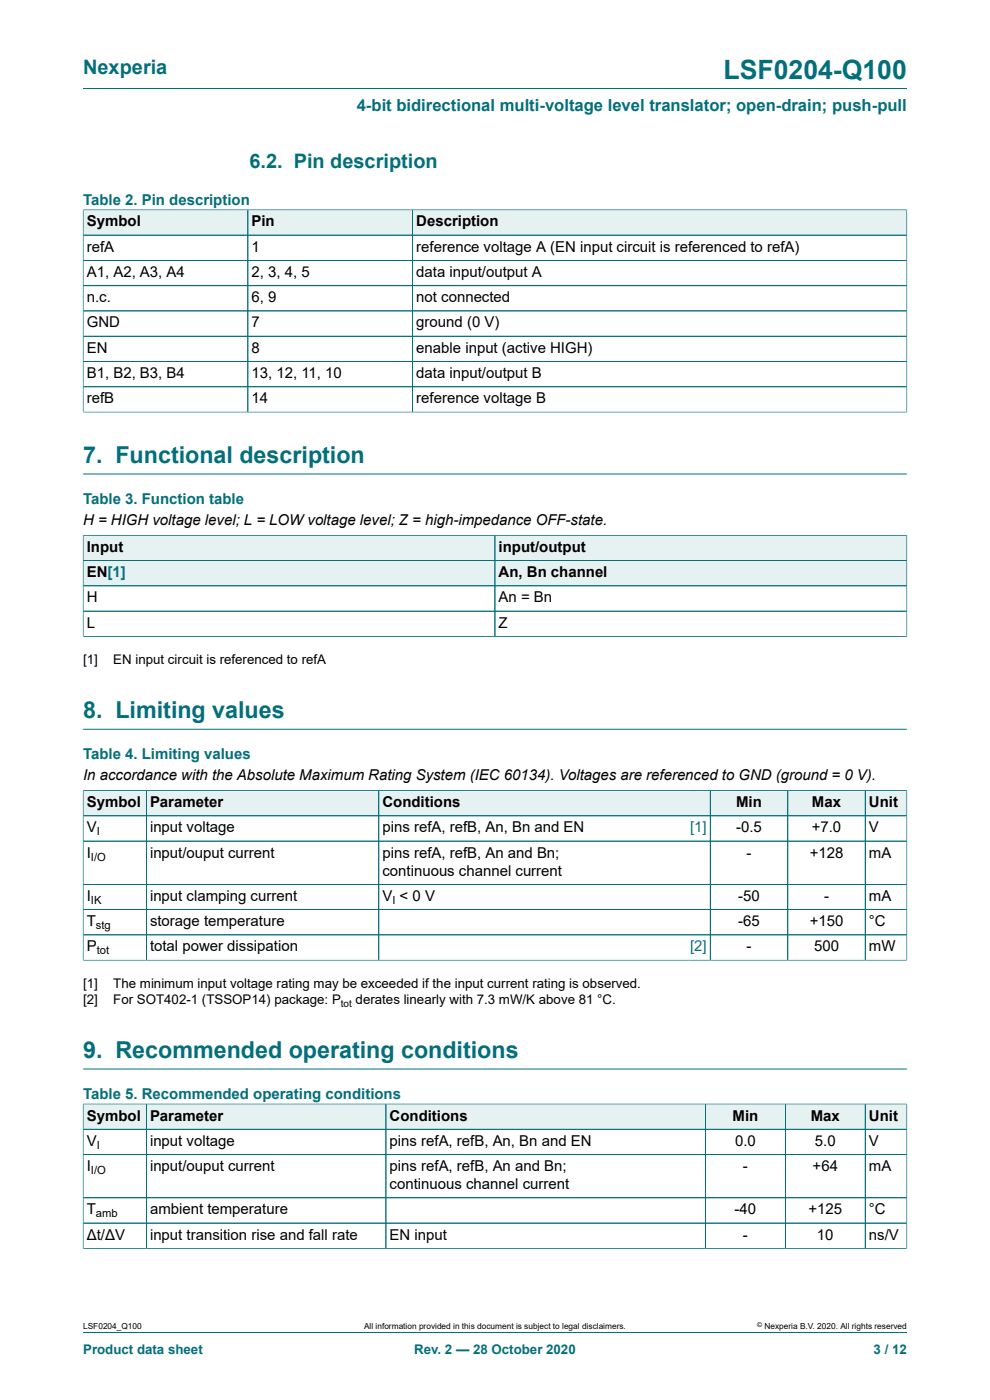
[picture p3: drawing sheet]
<svg xmlns="http://www.w3.org/2000/svg" width="210mm" height="297mm" viewBox="0 0 210 297" stroke-linecap="round" stroke-linejoin="round" font-family="sans-serif">
<defs><g id="words">
<text font-size="5.6" fill="#036f7b" x="153.5" y="16.8">LSF0204-Q100</text>
<g font-size="4.9" fill="#036f7b">
<text x="17.6" y="98.2">7. Functional description</text>
<text x="17.6" y="152.4">8. Limiting values</text>
<text x="17.6" y="224.4">9. Recommended operating conditions</text>
</g>
<g font-size="4.2" fill="#036f7b">
<text x="17.6" y="15.6">Nexperia</text>
<text x="52.9" y="35.7">6.2. Pin description</text>
</g>
<text font-size="3.5" fill="#036f7b" x="75.7" y="23.7">4-bit bidirectional multi-voltage level translator; open-drain; push-pull</text>
<g font-size="3.2" fill="#036f7b">
<text x="17.6" y="43.4">Table 2. Pin description</text>
<text x="17.6" y="106.9">Table 3. Function table</text>
<text x="17.6" y="161.1">Table 4. Limiting values</text>
<text x="17.6" y="233.1">Table 5. Recommended operating conditions</text>
</g>
<g font-size="3.2">
<text x="18.4" y="48">Symbol</text>
<text x="18.4" y="53.4">refA</text>
<text x="53.4" y="48">Pin</text>
<text x="53.4" y="53.4">1</text>
<text x="88.3" y="48">Description</text>
<text x="88.3" y="53.4">reference voltage A (EN input circuit is referenced to refA)</text>
<text x="18.4" y="58.7">A1, A2, A3, A4</text>
<text x="53.4" y="58.7">2, 3, 4, 5</text>
<text x="88.3" y="58.7">data input/output A</text>
<text x="18.4" y="64.1">n.c.</text>
<text x="53.4" y="64.1">6, 9</text>
<text x="88.3" y="64.1">not connected</text>
<text x="18.4" y="69.5">GND</text>
<text x="53.4" y="69.5">7</text>
<text x="88.3" y="69.5">ground (0 V)</text>
<text x="18.4" y="74.8">EN</text>
<text x="53.4" y="74.8">8</text>
<text x="88.3" y="74.8">enable input (active HIGH)</text>
<text x="18.4" y="80.2">B1, B2, B3, B4</text>
<text x="53.4" y="80.2">13, 12, 11, 10</text>
<text x="88.3" y="80.2">data input/output B</text>
<text x="18.4" y="85.6">refB</text>
<text x="53.4" y="85.6">14</text>
<text x="88.3" y="85.6">reference voltage B</text>
<text x="17.6" y="111.4">H = HIGH voltage level; L = LOW voltage level; Z = high-impedance OFF-state.</text>
<text x="18.4" y="117.1">Input</text>
<text x="105.8" y="117.1">input/output</text>
<text x="18.4" y="122.4">EN[1]</text>
<text x="105.8" y="122.4">An, Bn channel</text>
<text x="18.4" y="127.8">H</text>
<text x="105.8" y="127.8">An = Bn</text>
<text x="18.4" y="133.1">L</text>
<text x="105.8" y="133.1">Z</text>
<text x="17.6" y="165.6">In accordance with the Absolute Maximum Rating System (IEC 60134). Voltages are referenced to GND (ground = 0 V).</text>
<text x="18.4" y="171.2">Symbol</text>
<text x="31.8" y="171.2">Parameter</text>
<text x="81.1" y="171.2">Conditions</text>
<text x="156.2" y="171.2">Min</text>
<text x="172.2" y="171.2">Max</text>
<text x="184.3" y="171.2">Unit</text>
<text x="18.4" y="176.6">V</text>
<text x="31.8" y="176.6">input voltage</text>
<text x="81.1" y="176.6">pins refA, refB, An, Bn and EN</text>
<text x="156.2" y="176.6">-0.5</text>
<text x="172.2" y="176.6">+7.0</text>
<text x="184.3" y="176.6">V</text>
<text x="18.4" y="181.9">I</text>
<text x="31.8" y="181.9">input/ouput current</text>
<text x="81.1" y="181.9">pins refA, refB, An and Bn;</text>
<text x="81.1" y="185.7">continuous channel current</text>
<text x="158.4" y="181.9">-</text>
<text x="171.8" y="181.9">+128</text>
<text x="184.3" y="181.9">mA</text>
<text x="18.4" y="191.1">I</text>
<text x="31.8" y="191.1">input clamping current</text>
<text x="81.1" y="191.1">V &lt; 0 V</text>
<text x="156.6" y="191.1">-50</text>
<text x="174.8" y="191.1">-</text>
<text x="184.3" y="191.1">mA</text>
<text x="18.4" y="196.5">T</text>
<text x="31.8" y="196.5">storage temperature</text>
<text x="156.6" y="196.5">-65</text>
<text x="171.8" y="196.5">+150</text>
<text x="184.3" y="196.5">°C</text>
<text x="18.4" y="201.8">P</text>
<text x="31.8" y="201.8">total power dissipation</text>
<text x="158.4" y="201.8">-</text>
<text x="172.7" y="201.8">500</text>
<text x="184.3" y="201.8">mW</text>
<text x="18.4" y="237.7">Symbol</text>
<text x="31.8" y="237.7">Parameter</text>
<text x="82.7" y="237.7">Conditions</text>
<text x="155.4" y="237.7">Min</text>
<text x="172" y="237.7">Max</text>
<text x="184.3" y="237.7">Unit</text>
<text x="18.4" y="243.1">V</text>
<text x="31.8" y="243.1">input voltage</text>
<text x="82.7" y="243.1">pins refA, refB, An, Bn and EN</text>
<text x="155.9" y="243.1">0.0</text>
<text x="172.9" y="243.1">5.0</text>
<text x="184.3" y="243.1">V</text>
<text x="18.4" y="248.4">I</text>
<text x="31.8" y="248.4">input/ouput current</text>
<text x="82.7" y="248.4">pins refA, refB, An and Bn;</text>
<text x="157.6" y="248.4">-</text>
<text x="172.4" y="248.4">+64</text>
<text x="184.3" y="248.4">mA</text>
<text x="18.4" y="257.6">T</text>
<text x="31.8" y="257.6">ambient temperature</text>
<text x="82.7" y="252.2">continuous channel current</text>
<text x="155.8" y="257.6">-40</text>
<text x="171.5" y="257.6">+125</text>
<text x="184.3" y="257.6">°C</text>
<text x="18.4" y="263">Δt/ΔV</text>
<text x="31.8" y="263">input transition rise and fall rate</text>
<text x="82.7" y="263">EN input</text>
<text x="157.6" y="263">-</text>
<text x="173.3" y="263">10</text>
<text x="184.3" y="263">ns/V</text>
</g>
<g font-size="3.2" fill="#00f">
<text x="146.4" y="176.6">[1]</text>
<text x="146.4" y="201.8">[2]</text>
</g>
<g font-size="2.8">
<text x="17.6" y="141">[1]</text>
<text x="24" y="141">EN input circuit is referenced to refA</text>
<text x="17.6" y="209.6">[1]</text>
<text x="24" y="209.6">The minimum input voltage rating may be exceeded if the input current rating is observed.</text>
<text x="17.6" y="213">[2]</text>
<text x="24" y="213">For SOT402-1 (TSSOP14) package: P</text>
<text x="75.4" y="213">derates linearly with 7.3 mW/K above 81 °C.</text>
</g>
<g font-size="2.8" fill="#036f7b">
<text x="17.6" y="287.2">Product data sheet</text>
<text x="87.9" y="287.2">Rev. 2 — 28 October 2020</text>
<text x="185.3" y="287.2">3 / 12</text>
</g>
<g font-size="2.4">
<text x="20.5" y="177.2">I</text>
<text x="19.3" y="182.6">I/O</text>
<text x="19.3" y="191.7">IK</text>
<text x="83.2" y="191.7">I</text>
<text x="20.4" y="197.1">stg</text>
<text x="20.5" y="202.5">tot</text>
<text x="20.5" y="243.7">I</text>
<text x="19.3" y="249.1">I/O</text>
<text x="20.4" y="258.2">amb</text>
</g>
<text font-size="2.1" x="72.3" y="213.6">tot</text>
<g font-size="1.8">
<text x="17.6" y="282">LSF0204_Q100</text>
<text x="77.2" y="282">All information provided in this document is subject to legal disclaimers.</text>
<text x="162.2" y="282">Nexperia B.V. 2020. All rights reserved</text>
</g>
<text font-size="1.4" x="160.6" y="281.6">©</text>
</g></defs>
<path d="M17.6 18.8h174.8" fill="none" stroke="#036f7b" stroke-width=".21"/>
<path d="M17.7 44.6h34.8v5.2h-34.8z" fill="#e6f1f2"/>
<path d="M17.6 44.5v5.4h35v-5.4h-35" fill="none" stroke="#036f7b" stroke-width=".21"/>
<path d="M52.7 44.6h34.8v5.2h-34.8z" fill="#e6f1f2"/>
<path d="M52.6 44.5h34.9v5.4h-34.9z" fill="none" stroke="#036f7b" stroke-width=".21"/>
<path d="M87.6 44.6h104.7v5.2h-104.7z" fill="#e6f1f2"/>
<g fill="none" stroke="#036f7b" stroke-width=".21">
<path d="M17.6 55.2h174.8M17.6 49.9h174.8M17.6 44.6v42.9M17.7 44.5h174.7M52.6 44.6v42.8M87.5 44.5v42.9M192.4 44.5v43M17.6 60.6h174.8M17.6 66h174.8M17.6 71.3h174.8M17.6 76.7h174.8M17.6 87.4h174.8"/>
<path d="M17.6 82.1h174.8M17.6 100.6h174.8"/>
</g>
<path d="M17.7 113.6h87.2v5.3h-87.2z" fill="#e6f1f2"/>
<path d="M17.6 113.5v5.4h87.4v-5.3h-87.4" fill="none" stroke="#036f7b" stroke-width=".21"/>
<path d="M105.1 113.6h87.2v5.3h-87.2z" fill="#e6f1f2"/>
<path d="M192.4 113.5v5.4h-87.4v-5.3h87.4" fill="none" stroke="#036f7b" stroke-width=".21"/>
<path d="M17.7 119h87.2v5.2h-87.2z" fill="#e6f1f2"/>
<path d="M17.6 118.9h87.4v5.4h-87.4z" fill="none" stroke="#036f7b" stroke-width=".21"/>
<path d="M105.1 119h87.2v5.2h-87.2z" fill="#e6f1f2"/>
<path d="M17.6 113.6v21.5M17.7 113.6h174.6M105 113.6v21.4M192.4 118.9h-174.7M192.4 113.6v21.5M17.6 135h174.8M17.6 129.6h174.8M192.4 124.3h-174.8M17.6 154.7h174.8" fill="none" stroke="#036f7b" stroke-width=".21"/>
<path d="M17.7 167.8h13.3v5.2h-13.3z" fill="#e6f1f2"/>
<path d="M17.6 167.6v5.5h13.4v-5.4h-13.4" fill="none" stroke="#036f7b" stroke-width=".21"/>
<path d="M31.1 167.8h49.2v5.2h-49.2z" fill="#e6f1f2"/>
<path d="M31 167.7h49.3v5.4h-49.3z" fill="none" stroke="#036f7b" stroke-width=".21"/>
<path d="M80.4 167.8h65.7v5.2h-65.7z" fill="#e6f1f2"/>
<path d="M146.1 167.7h-65.8v5.4h65.8" fill="none" stroke="#036f7b" stroke-width=".21"/>
<path d="M146.1 167.8h4.5v5.2h-4.5z" fill="#e6f1f2"/>
<path d="M146.1 167.7h4.6v5.4h-4.6" fill="none" stroke="#036f7b" stroke-width=".21"/>
<path d="M150.7 167.8h16.3v5.2h-16.3z" fill="#e6f1f2"/>
<path d="M150.7 167.7h16.4v5.4h-16.4z" fill="none" stroke="#036f7b" stroke-width=".21"/>
<path d="M167.2 167.8h16.3v5.2h-16.3z" fill="#e6f1f2"/>
<path d="M167.1 167.7h16.4v5.4h-16.4z" fill="none" stroke="#036f7b" stroke-width=".21"/>
<path d="M183.6 167.8h8.7v5.2h-8.7z" fill="#e6f1f2"/>
<g fill="none" stroke="#036f7b" stroke-width=".21">
<path d="M17.6 173.1h174.8M17.6 167.8v36M17.7 167.7h174.7M31 167.8v35.9M80.3 167.8v35.9M150.7 167.8v35.9M167.1 167.8v35.9M183.5 167.7v36M192.4 167.6v36.2M192.4 178.4h-174.8M17.6 187.6h174.8M17.6 193h174.8"/>
<path d="M192.4 198.3h-174.8M17.6 203.7h174.8M17.6 226.8h174.8"/>
</g>
<path d="M17.7 234.3h13.3v5.2h-13.3z" fill="#e6f1f2"/>
<path d="M17.6 234.1v5.5h13.4v-5.4h-13.4" fill="none" stroke="#036f7b" stroke-width=".21"/>
<path d="M31.1 234.3h50.7v5.2h-50.7z" fill="#e6f1f2"/>
<path d="M31 234.2h50.9v5.4h-50.9z" fill="none" stroke="#036f7b" stroke-width=".21"/>
<path d="M81.9 234.3h67.7v5.2h-67.7z" fill="#e6f1f2"/>
<path d="M81.9 234.2h67.8v5.4h-67.8z" fill="none" stroke="#036f7b" stroke-width=".21"/>
<path d="M149.7 234.3h16.8v5.2h-16.8z" fill="#e6f1f2"/>
<path d="M149.7 234.2h16.9v5.4h-16.9z" fill="none" stroke="#036f7b" stroke-width=".21"/>
<path d="M166.7 234.3h16.8v5.2h-16.8z" fill="#e6f1f2"/>
<path d="M166.6 234.2h16.9v5.4h-16.9z" fill="none" stroke="#036f7b" stroke-width=".21"/>
<path d="M183.6 234.3h8.7v5.2h-8.7z" fill="#e6f1f2"/>
<g fill="none" stroke="#036f7b" stroke-width=".21">
<path d="M17.6 234.3v30.6M17.7 234.2h174.7M31 234.3v30.5M81.9 234.3v30.5M149.7 234.3v30.5M166.6 234.3v30.5M183.5 234.2v30.6M192.4 234.1v30.8M192.4 239.6h-174.8M17.6 244.9h174.8M17.6 254.1h174.8M192.4 259.5h-174.8"/>
<path d="M17.6 264.8h174.8M17.6 282.6h174.8"/>
</g>
<use href="#words"/>
</svg>
